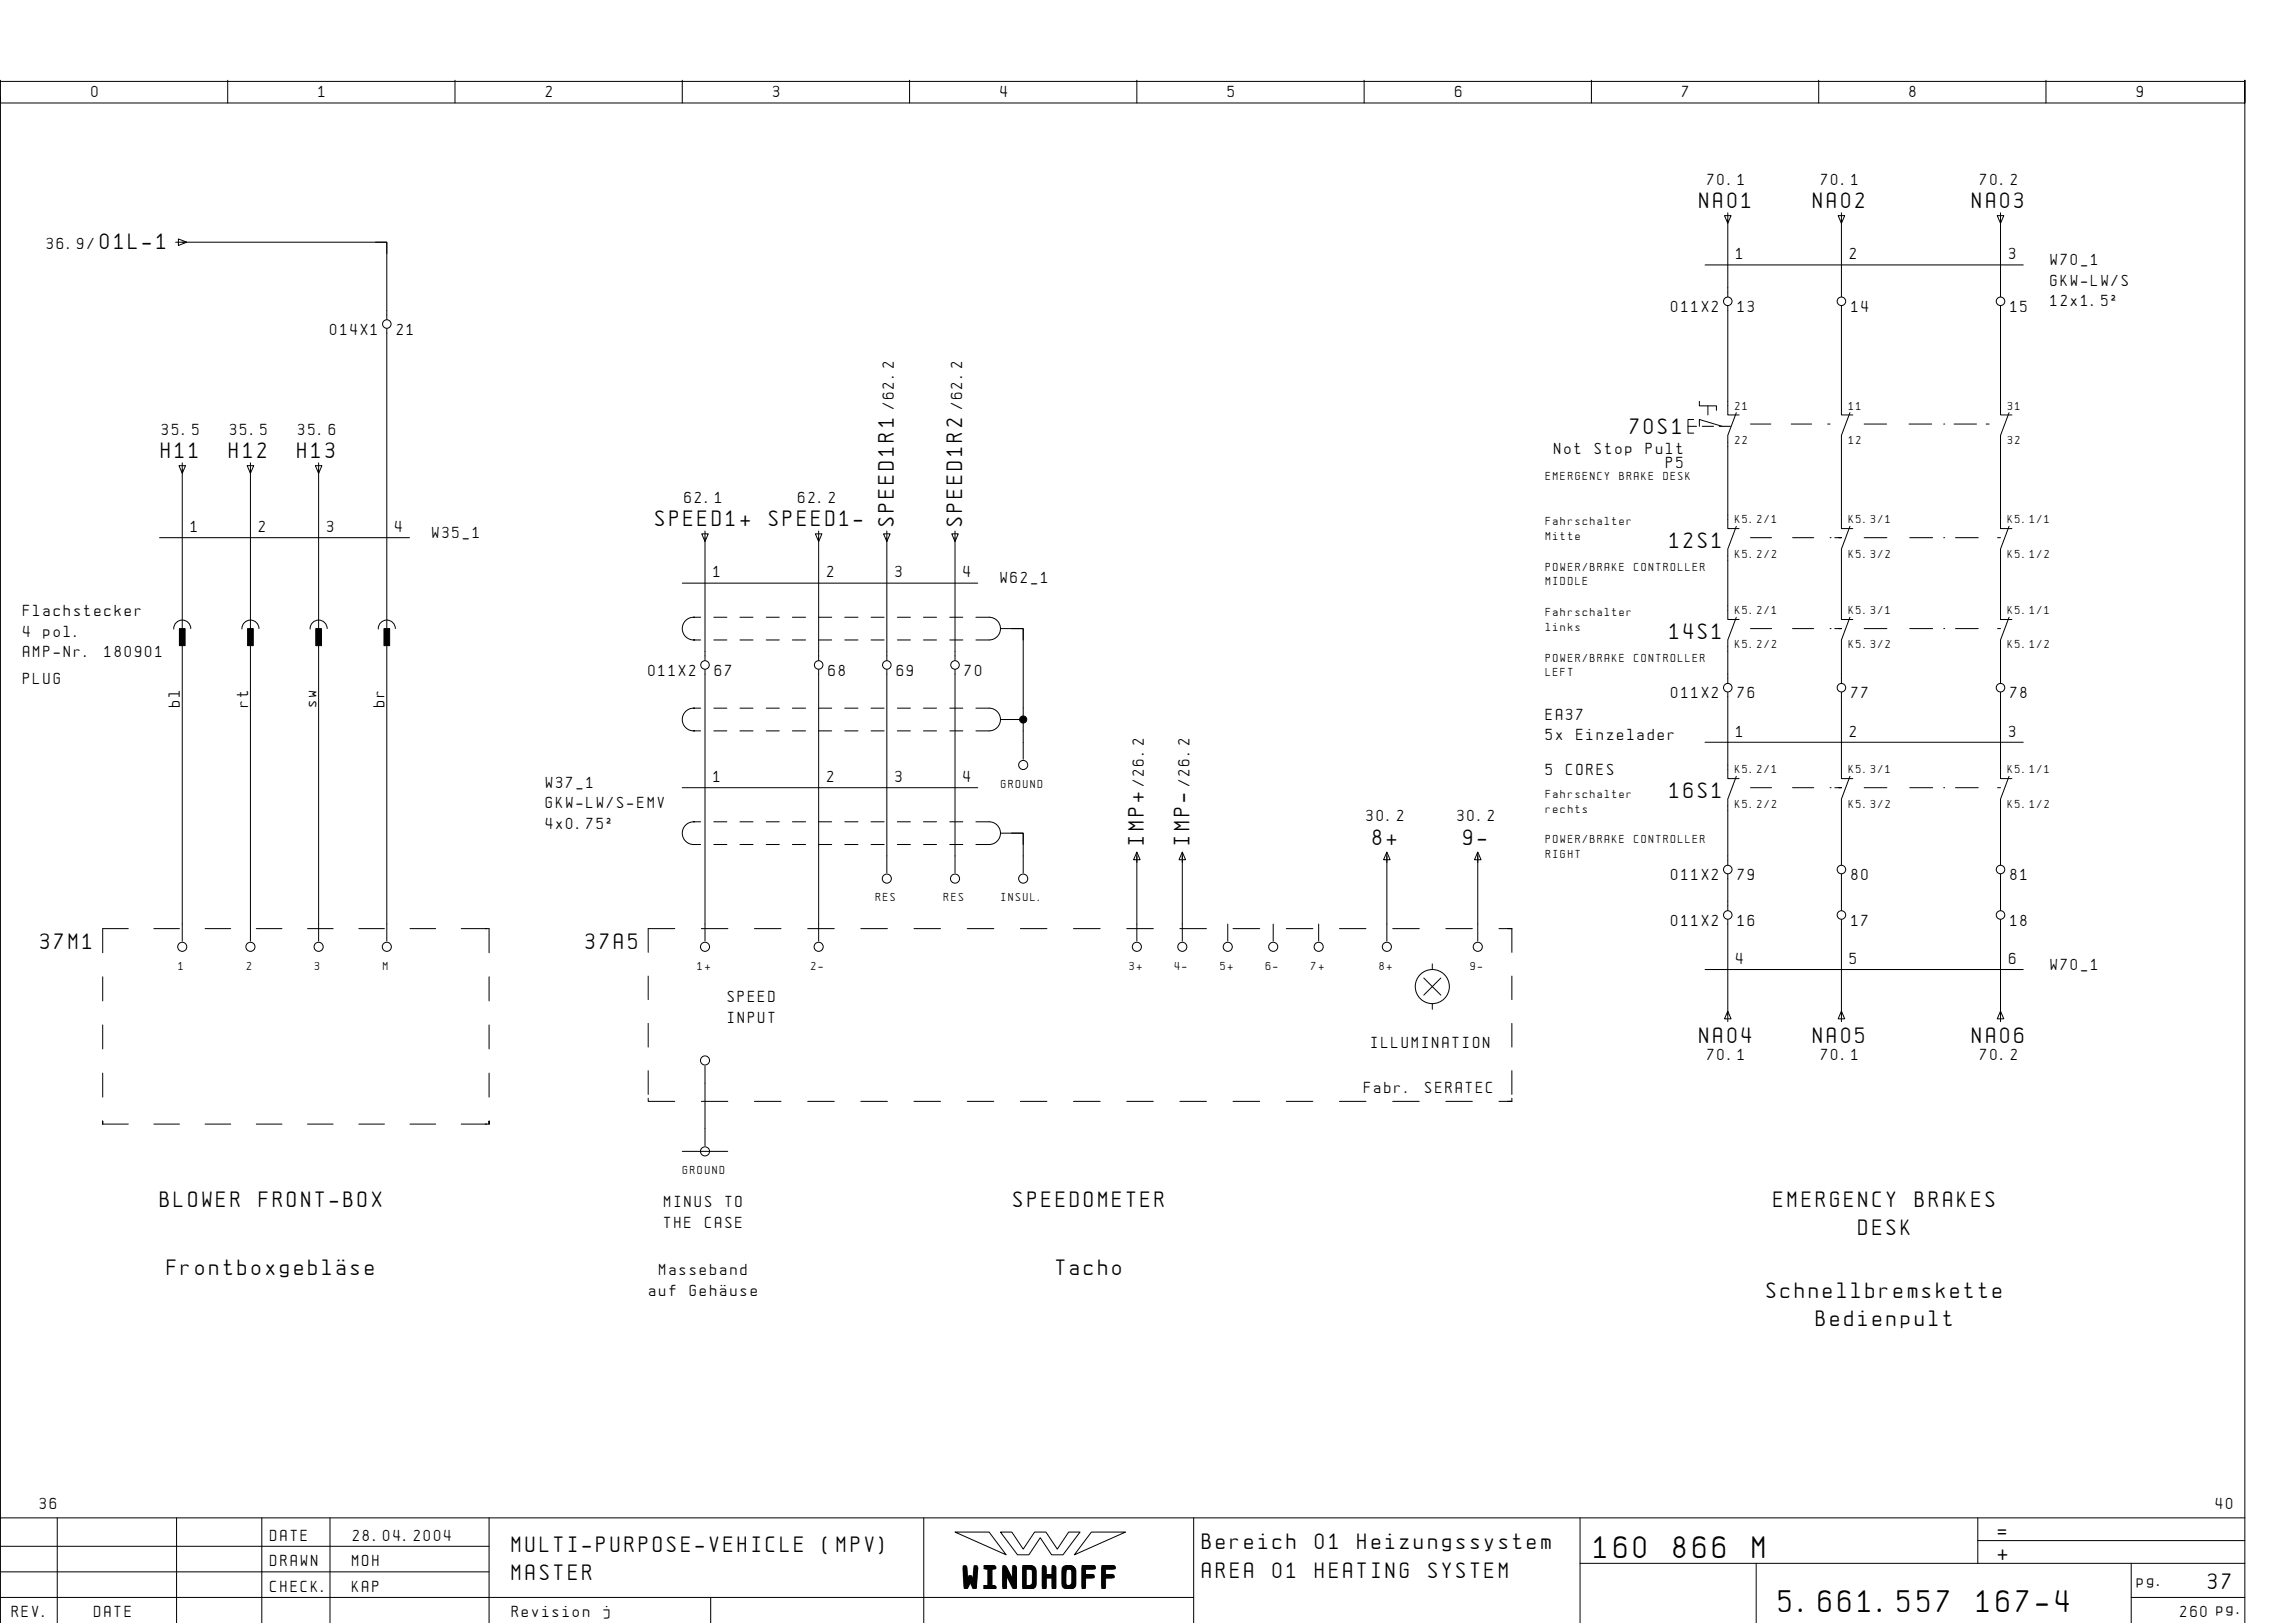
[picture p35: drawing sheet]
<svg xmlns="http://www.w3.org/2000/svg" width="399mm" height="286mm" viewBox="0 0 399 286" stroke-linecap="round" stroke-linejoin="round" font-family="sans-serif">
<defs><g id="words">
<g font-size="4.4">
<text x="280.6" y="274.1">160</text>
<text x="294.5" y="274.1">866</text>
<text x="308.4" y="274.1">M</text>
<text x="169.5" y="279.3">WINDHOFF</text>
<text x="313.1" y="283.6">5.661.557</text>
<text x="347.9" y="283.6">167-4</text>
</g>
<g font-size="3.1">
<text x="299.1" y="36.6">NA01</text>
<text x="319.1" y="36.6">NA02</text>
<text x="347.1" y="36.6">NA03</text>
<text x="17.6" y="43.9">01L-1</text>
<text x="286.9" y="76.4">70S1</text>
<text x="28.3" y="80.6">H11</text>
<text x="40.3" y="80.6">H12</text>
<text x="52.3" y="80.6">H13</text>
<text x="115.4" y="92.6">SPEED1+</text>
<text x="135.4" y="92.6">SPEED1-</text>
<text x="157.3" y="92.6" transform="rotate(-90 157.3 92.6)">SPEED1R1</text>
<text x="169.3" y="92.6" transform="rotate(-90 169.3 92.6)">SPEED1R2</text>
<text x="293.9" y="96.4">12S1</text>
<text x="293.9" y="112.4">14S1</text>
<text x="293.9" y="140.4">16S1</text>
<text x="201.3" y="148.6" transform="rotate(-90 201.3 148.6)">IMP+</text>
<text x="209.3" y="148.6" transform="rotate(-90 209.3 148.6)">IMP-</text>
<text x="241.6" y="148.6">8+</text>
<text x="257.6" y="148.6">9-</text>
<text x="7.1" y="166.9">37M1</text>
<text x="103.1" y="166.9">37A5</text>
<text x="299.1" y="183.6">NA04</text>
<text x="319.1" y="183.6">NA05</text>
<text x="347.1" y="183.6">NA06</text>
<text x="28.2" y="212.4">BLOWER</text>
<text x="45.6" y="212.4">FRONT-BOX</text>
<text x="178.4" y="212.4">SPEEDOMETER</text>
<text x="312.2" y="212.4">EMERGENCY</text>
<text x="337.1" y="212.4">BRAKES</text>
<text x="327.1" y="217.4">DESK</text>
<text x="29.4" y="224.4">FrontboxgeblÑse</text>
<text x="185.9" y="224.4">Tacho</text>
<text x="310.9" y="228.4">Schnellbremskette</text>
<text x="319.6" y="233.4">Bedienpult</text>
<text x="90.1" y="273.1">MULTI-PURPOSE-VEHICLE</text>
<text x="144.8" y="273.1">(MPV)</text>
<text x="211.6" y="272.6">Bereich</text>
<text x="231.5" y="272.6">01</text>
<text x="238.9" y="272.6">Heizungssystem</text>
<text x="351.6" y="270.6">=</text>
<text x="351.6" y="274.6">+</text>
<text x="90.1" y="278.1">MASTER</text>
<text x="211.6" y="277.6">AREA</text>
<text x="224" y="277.6">01</text>
<text x="231.5" y="277.6">HEATING</text>
<text x="251.4" y="277.6">SYSTEM</text>
<text x="388.6" y="279.6">37</text>
</g>
<g font-size="2.3">
<text x="16.1" y="17.1">0</text>
<text x="56.1" y="17.1">1</text>
<text x="96.1" y="17.1">2</text>
<text x="136.1" y="17.1">3</text>
<text x="176.1" y="17.1">4</text>
<text x="216.1" y="17.1">5</text>
<text x="256.1" y="17.1">6</text>
<text x="296.1" y="17.1">7</text>
<text x="336.1" y="17.1">8</text>
<text x="376.1" y="17.1">9</text>
<text x="300.5" y="32.5">70.1</text>
<text x="320.5" y="32.5">70.1</text>
<text x="348.5" y="32.5">70.2</text>
<text x="8.2" y="43.9">36.9/</text>
<text x="305.6" y="45.6">1</text>
<text x="325.6" y="45.6">2</text>
<text x="353.6" y="45.6">3</text>
<text x="360.9" y="46.6">W70_1</text>
<text x="360.9" y="50.2">GKW-LW/S</text>
<text x="360.9" y="53.9">12x1.5˝</text>
<text x="58.1" y="58.9">014X1</text>
<text x="69.8" y="58.9">21</text>
<text x="294.1" y="54.9">011X2</text>
<text x="305.8" y="54.9">13</text>
<text x="325.8" y="54.9">14</text>
<text x="353.8" y="54.9">15</text>
<text x="157.3" y="72" transform="rotate(-90 157.3 72)">/62.2</text>
<text x="169.3" y="72" transform="rotate(-90 169.3 72)">/62.2</text>
<text x="28.5" y="76.5">35.5</text>
<text x="40.5" y="76.5">35.5</text>
<text x="52.5" y="76.5">35.6</text>
<text x="273.5" y="79.9">Not</text>
<text x="280.7" y="79.9">Stop</text>
<text x="289.7" y="79.9">Pult</text>
<text x="293.2" y="82.4">P5</text>
<text x="120.5" y="88.5">62.1</text>
<text x="140.5" y="88.5">62.2</text>
<text x="33.6" y="93.6">1</text>
<text x="45.6" y="93.6">2</text>
<text x="57.6" y="93.6">3</text>
<text x="69.6" y="93.6">4</text>
<text x="76.1" y="94.6">W35_1</text>
<text x="125.6" y="101.6">1</text>
<text x="145.6" y="101.6">2</text>
<text x="157.6" y="101.6">3</text>
<text x="169.6" y="101.6">4</text>
<text x="176.1" y="102.6">W62_1</text>
<text x="4.1" y="108.4">Flachstecker</text>
<text x="4.1" y="112">4</text>
<text x="7.7" y="112">pol.</text>
<text x="4.1" y="115.6">AMP-Nr.</text>
<text x="18.4" y="115.6">180901</text>
<text x="114.1" y="118.9">011X2</text>
<text x="125.8" y="118.9">67</text>
<text x="145.8" y="118.9">68</text>
<text x="157.8" y="118.9">69</text>
<text x="169.8" y="118.9">70</text>
<text x="4.1" y="120.4">PLUG</text>
<text x="31.7" y="124.4" transform="rotate(-90 31.7 124.4)">bl</text>
<text x="43.7" y="124.4" transform="rotate(-90 43.7 124.4)">rt</text>
<text x="55.7" y="124.4" transform="rotate(-90 55.7 124.4)">sw</text>
<text x="67.7" y="124.4" transform="rotate(-90 67.7 124.4)">br</text>
<text x="294.1" y="122.9">011X2</text>
<text x="305.8" y="122.9">76</text>
<text x="325.8" y="122.9">77</text>
<text x="353.8" y="122.9">78</text>
<text x="272.1" y="126.6">EA37</text>
<text x="272.1" y="130.2">5x</text>
<text x="277.4" y="130.2">Einzelader</text>
<text x="305.6" y="129.6">1</text>
<text x="325.6" y="129.6">2</text>
<text x="353.6" y="129.6">3</text>
<text x="125.6" y="137.6">1</text>
<text x="145.6" y="137.6">2</text>
<text x="157.6" y="137.6">3</text>
<text x="169.6" y="137.6">4</text>
<text x="272.1" y="136.4">5</text>
<text x="275.7" y="136.4">CORES</text>
<text x="96.1" y="138.6">W37_1</text>
<text x="96.1" y="142.2">GKW-LW/S-EMV</text>
<text x="201.3" y="138.3" transform="rotate(-90 201.3 138.3)">/26.2</text>
<text x="209.3" y="138.3" transform="rotate(-90 209.3 138.3)">/26.2</text>
<text x="96.1" y="145.8">4x0.75˝</text>
<text x="240.5" y="144.5">30.2</text>
<text x="256.5" y="144.5">30.2</text>
<text x="294.1" y="154.9">011X2</text>
<text x="305.8" y="154.9">79</text>
<text x="325.8" y="154.9">80</text>
<text x="353.8" y="154.9">81</text>
<text x="294.1" y="162.9">011X2</text>
<text x="305.8" y="162.9">16</text>
<text x="325.8" y="162.9">17</text>
<text x="353.8" y="162.9">18</text>
<text x="305.6" y="169.6">4</text>
<text x="325.6" y="169.6">5</text>
<text x="353.6" y="169.6">6</text>
<text x="360.9" y="170.7">W70_1</text>
<text x="128.1" y="176.4">SPEED</text>
<text x="128.1" y="180">INPUT</text>
<text x="241.3" y="184.4">ILLUMINATION</text>
<text x="300.5" y="186.6">70.1</text>
<text x="320.5" y="186.6">70.1</text>
<text x="348.5" y="186.6">70.2</text>
<text x="240.1" y="192.4">Fabr.</text>
<text x="250.8" y="192.4">SERATEC</text>
<text x="116.9" y="212.4">MINUS</text>
<text x="127.7" y="212.4">TO</text>
<text x="116.9" y="216">THE</text>
<text x="124.1" y="216">CASE</text>
<text x="116" y="224.4">Masseband</text>
<text x="114.2" y="228">auf</text>
<text x="121.4" y="228">GehÑuse</text>
<text x="7" y="265.6">36</text>
<text x="390" y="265.6">40</text>
<text x="47.6" y="271.1">DATE</text>
<text x="47.6" y="275.6">DRAWN</text>
<text x="62" y="275.6">MOH</text>
<text x="62.1" y="271.1">28.04.2004</text>
<text x="47.6" y="280.1">CHECK.</text>
<text x="62" y="280.1">KAP</text>
<text x="376.1" y="279.1">pg.</text>
<text x="2.1" y="284.6">REV.</text>
<text x="16.6" y="284.6">DATE</text>
<text x="90.1" y="284.6">Revision</text>
<text x="106.2" y="284.6">j</text>
<text x="383.7" y="284.6">260 pg.</text>
</g>
<g font-size="1.6">
<text x="305.4" y="72.1">21</text>
<text x="325.4" y="72.1">11</text>
<text x="353.4" y="72.1">31</text>
<text x="305.4" y="78.1">22</text>
<text x="325.4" y="78.1">12</text>
<text x="353.4" y="78.1">32</text>
<text x="272.1" y="84.4">EMERGENCY</text>
<text x="285" y="84.4">BRAKE</text>
<text x="292.8" y="84.4">DESK</text>
<text x="272.1" y="92.4">Fahrschalter</text>
<text x="272.1" y="95">Mitte</text>
<text x="305.4" y="92.1">K5.2/1</text>
<text x="325.4" y="92.1">K5.3/1</text>
<text x="353.4" y="92.1">K5.1/1</text>
<text x="272.1" y="100.4">POWER/BRAKE</text>
<text x="287.6" y="100.4">CONTROLLER</text>
<text x="305.4" y="98.1">K5.2/2</text>
<text x="325.4" y="98.1">K5.3/2</text>
<text x="353.4" y="98.1">K5.1/2</text>
<text x="272.1" y="103">MIDDLE</text>
<text x="272.1" y="108.4">Fahrschalter</text>
<text x="272.1" y="111">links</text>
<text x="305.4" y="108.1">K5.2/1</text>
<text x="325.4" y="108.1">K5.3/1</text>
<text x="353.4" y="108.1">K5.1/1</text>
<text x="272.1" y="116.4">POWER/BRAKE</text>
<text x="272.1" y="119">LEFT</text>
<text x="287.6" y="116.4">CONTROLLER</text>
<text x="305.4" y="114.1">K5.2/2</text>
<text x="325.4" y="114.1">K5.3/2</text>
<text x="353.4" y="114.1">K5.1/2</text>
<text x="305.4" y="136.1">K5.2/1</text>
<text x="325.4" y="136.1">K5.3/1</text>
<text x="353.4" y="136.1">K5.1/1</text>
<text x="176.2" y="138.6">GROUND</text>
<text x="272.1" y="140.4">Fahrschalter</text>
<text x="272.1" y="143">rechts</text>
<text x="305.4" y="142.1">K5.2/2</text>
<text x="325.4" y="142.1">K5.3/2</text>
<text x="353.4" y="142.1">K5.1/2</text>
<text x="272.1" y="148.4">POWER/BRAKE</text>
<text x="287.6" y="148.4">CONTROLLER</text>
<text x="272.1" y="151">RIGHT</text>
<text x="154.1" y="158.6">RES</text>
<text x="166.1" y="158.6">RES</text>
<text x="176.2" y="158.6">INSUL.</text>
<text x="31.4" y="170.6">1</text>
<text x="43.4" y="170.6">2</text>
<text x="55.4" y="170.6">3</text>
<text x="67.4" y="170.6">M</text>
<text x="122.8" y="170.6">1+</text>
<text x="142.8" y="170.6">2-</text>
<text x="198.8" y="170.6">3+</text>
<text x="206.8" y="170.6">4-</text>
<text x="214.8" y="170.6">5+</text>
<text x="222.8" y="170.6">6-</text>
<text x="230.8" y="170.6">7+</text>
<text x="242.8" y="170.6">8+</text>
<text x="258.8" y="170.6">9-</text>
<text x="120.2" y="206.6">GROUND</text>
</g>
</g></defs>
<g fill="none" stroke="#000" stroke-width=".18">
<path d="M.1 14.1v4h395v-4v271.6M.1 17.1v250M.1 14.3h395M40.1 14.1v4M80.1 14.1v4M120.1 14.1v4M160.1 14.1v4M200.1 14.1v4M240.1 14.1v4M280.1 14.1v4M320.1 14.1v4M360.1 14.1v4"/>
<path d="M303.5 37.9h1.2l-.6 1.4zM304.1 37.5v14.7M323.5 37.9h1.2l-.6 1.4zM324.1 37.5v14.7M351.5 37.9h1.2l-.6 1.4zM352.1 37.5v14.7M30.9 42.6h1.9M31.4 42l1.5 .6-1.5 .6zM32.1 42.6h36v13.6M66.1 42.6h2v2M68.1 57.8v107.8M300.1 46.6h56"/>
<path d="M304.1 53.8v19.2h2M324.1 53.8v19.2h2M352.1 53.8v19.2h2M297.1 75h1.5M298.1 73.8h-1v2.4h1M299.1 70.6v.8h3v.8M299.1 75v-1.2l4 1.2M299.6 75h2M300.6 71.4v1.6M302.6 75h2M305.6 72.6l-1.5 4v16.4h2M308.1 74.6h3.5"/>
<path d="M315.3 74.6h3.5M321.7 74.6h.4M325.6 72.6l-1.5 4v16.4h2M328.1 74.6h3.9M336 74.6h4M342.1 74.6h.1M343.9 74.6h4M349.6 74.6h.5M353.6 72.6l-1.5 4v16.4h2M28.1 94.6h44M31.5 81.9h1.2l-.6 1.4zM32.1 81.4v84.2"/>
<path d="M43.5 81.9h1.2l-.6 1.4zM44.1 81.4v84.2M55.5 81.9h1.2l-.6 1.4zM56.1 81.4v84.2M123.5 94h1.2l-.6 1.3zM124.1 93.5v22.7M143.5 94h1.2l-.6 1.3zM144.1 93.5v22.7M155.5 94h1.2l-.6 1.3zM156.1 93.5v22.7M167.5 94h1.2l-.6 1.3zM168.1 93.5v22.7"/>
<path d="M305.6 92.6l-1.5 4v12.4h2M308.1 94.6h3.7M315.5 94.6h3.7M322.1 94.6h.1M322.9 94.6h1.2h-.5M325.6 92.6l-1.5 4v12.4h2M328.1 94.6h4M336.1 94.6h4M342.1 94.6h.1M344.1 94.6h4.1M351.6 94.6h.5M353.6 92.6l-1.5 4v12.4h2"/>
<path d="M33.6 110.6a1.5 1.5 0 0 0-1.6-1.5 1.5 1.5 0 0 0-1.4 1.6M45.6 110.6a1.5 1.5 0 0 0-1.6-1.5 1.5 1.5 0 0 0-1.4 1.6M57.6 110.6a1.5 1.5 0 0 0-1.6-1.5 1.5 1.5 0 0 0-1.4 1.6M69.6 110.6a1.5 1.5 0 0 0-1.6-1.5 1.5 1.5 0 0 0-1.4 1.6M120.1 102.6h52M122.1 108.6a2 2 0 0 0-2 2 2 2 0 0 0 2 2M122.2 112.6h-.1h1.2M122.2 108.6h-.1h1.2M124.1 117.8v47.8M125.6 112.6h2.3M125.6 108.6h2.3M130.2 112.6h2.3"/>
<path d="M130.2 108.6h2.3M134.9 112.6h2.3M134.9 108.6h2.3M139.4 112.6h2.4M139.4 108.6h2.4M144.1 117.8v47.8M144.1 112.6h2.3M144.1 108.6h2.3M148.7 112.6h2.3M148.7 108.6h2.3M153.3 112.6h2.3M153.3 108.6h2.3"/>
<path d="M156.1 117.8v35.8M157.9 112.6h2.3M157.9 108.6h2.3M162.5 112.6h2.3M162.5 108.6h2.3M167.2 112.6h2.3M167.2 108.6h2.3M168.1 117.8v35.8M171.7 108.6h2.4a2 2 0 0 1 2 2 2 2 0 0 1-2 2h-2.4M176.1 110.6h2M178.1 110.6h2v23M178.1 110.6h2v2"/>
<path d="M305.6 108.6l-1.5 4v7.6M308.1 110.6h3.7M315.5 110.6h3.7M322.1 110.6h.1M322.9 110.6h1.2h-.5M325.6 108.6l-1.5 4v7.6M328.1 110.6h4M336.1 110.6h4M342.1 110.6h.1M344.1 110.6h4.1M351.6 110.6h.5M353.6 108.6l-1.5 4v7.6"/>
<path d="M120.1 138.6h52M122.1 124.6a2 2 0 0 0-2 2 2 2 0 0 0 2 2M122.2 128.6h-.1h1.2M122.2 124.6h-.1h1.2M125.6 128.6h2.3M125.6 124.6h2.3M130.2 128.6h2.3M130.2 124.6h2.3M134.9 128.6h2.3M134.9 124.6h2.3M139.4 128.6h2.4M139.4 124.6h2.4"/>
<path d="M144.1 128.6h2.3M144.1 124.6h2.3M148.7 128.6h2.3M148.7 124.6h2.3M153.3 128.6h2.3M153.3 124.6h2.3M157.9 128.6h2.3M157.9 124.6h2.3M162.5 128.6h2.3M162.5 124.6h2.3M167.2 128.6h2.3M167.2 124.6h2.3"/>
<path d="M171.7 124.6h2.4a2 2 0 0 1 2 2 2 2 0 0 1-2 2h-2.4M176.1 126.6h4M178.1 126.6h.1M300.1 130.6h56M304.1 121.8v15.2h2M305.6 136.6l-1.5 4v11.6M308.1 138.6h3.7M315.5 138.6h3.7M322.1 138.6h.1M322.9 138.6h1.2h-.5M324.1 121.8v15.2h2M325.6 136.6l-1.5 4v11.6"/>
<path d="M328.1 138.6h4M336.1 138.6h4M342.1 138.6h.1M344.1 138.6h4.1M351.6 138.6h.5M352.1 121.8v15.2h2M353.6 136.6l-1.5 4v11.6M122.1 144.6a2 2 0 0 0-2 2 2 2 0 0 0 2 2M122.2 148.6h-.1h1.2M122.2 144.6h-.1h1.2M125.6 148.6h2.3M125.6 144.6h2.3"/>
<path d="M130.2 148.6h2.3M130.2 144.6h2.3M134.9 148.6h2.3M134.9 144.6h2.3M139.4 148.6h2.4M139.4 144.6h2.4M144.1 148.6h2.3M144.1 144.6h2.3M148.7 148.6h2.3M148.7 144.6h2.3M153.3 148.6h2.3M153.3 144.6h2.3"/>
<path d="M157.9 148.6h2.3M157.9 144.6h2.3M162.5 148.6h2.3M162.5 144.6h2.3M167.2 148.6h2.3M167.2 144.6h2.3M171.7 144.6h2.4a2 2 0 0 1 2 2 2 2 0 0 1-2 2h-2.4M176.1 146.6h2M178.1 146.6h2v7M178.1 146.6h2v2M200.1 149.9l.6 1.4h-1.2zM200.1 150.1v15.5"/>
<path d="M208.1 149.9l.6 1.4h-1.2zM208.1 150.1v15.5M244.1 150.1v15.5M244.1 149.9l.6 1.4h-1.2zM260.1 149.9l.6 1.4h-1.2zM260.1 150.1v15.5M304.1 153.8v6.4M324.1 153.8v6.4M352.1 153.8v6.4M18.1 171.9v4.2M22.6 163.4h-4.5v4.3M27.1 163.4h4.5"/>
<path d="M36.1 163.4h4.5M45.1 163.4h4.5M54.1 163.4h4.5M63.2 163.4h4.5M72.2 163.4h4.5M81.2 163.4h4.9v4.3M86.1 171.9v4.2M114.1 171.8v4.1M118.7 163.4h-4.6v4.2M123.4 163.4h4.7M132.8 163.4h4.7M142.2 163.4h4.6"/>
<path d="M151.5 163.4h4.7M160.9 163.4h4.6M170.2 163.4h4.7M179.6 163.4h4.7M188.9 163.4h4.7M198.3 163.4h4.7M207.6 163.4h4.7M216.1 162.6v3M217 163.4h4.7M224.1 162.6v3M226.4 163.4h4.7M232.1 162.6v3"/>
<path d="M235.7 163.4h4.7M245.1 163.4h4.7M250.6 172.1l3 3M252.1 169.6v1M252.1 176.6v1M253.6 172.1l-3 3M254.5 163.4h4.6M263.8 163.4h2.3h-.7M266.1 163.4v4.2M266.1 171.8v4.1M300.1 170.6h56M304.1 177.9l.6 1.4h-1.2z"/>
<path d="M304.1 161.8v18M324.1 177.9l.6 1.4h-1.2zM324.1 161.8v18M352.1 177.9l.6 1.4h-1.2zM352.1 161.8v18M18.1 180.4v4.2M18.1 188.8v4.3M18.1 197.8h4.5M18.1 197.3v.5v-.5M27.1 197.8h4.5M36.1 197.8h4.5M45.1 197.8h4.5"/>
<path d="M54.1 197.8h4.5M63.2 197.8h4.5M72.2 197.8h4.5M81.2 197.8h4.9M86.1 180.4v4.2M86.1 188.8v4.3M86.1 197.3v.5v-.5M114.1 180.1v4.2M114.1 188.4v4.2M114.1 193.3v.5h4.7M123.4 193.8h4.7M124.1 187.6v14"/>
<path d="M132.8 193.8h4.6M142.2 193.8h4.6M151.5 193.8h4.7M160.9 193.8h4.6M170.2 193.8h4.7M179.6 193.8h4.7M188.9 193.8h4.7M198.3 193.8h4.7M207.6 193.8h4.7M217 193.8h4.7M226.4 193.8h4.7M235.7 193.8h4.7"/>
<path d="M245.1 193.8h4.7M254.5 193.8h4.6M263.8 193.8h2.3h-.7M266.1 180.1v4.2M266.1 188.4v4.2M266.1 193.3v.5M120.1 202.6h8M10.1 267.1v18.5M31.1 267.1v18.5M46.1 267.1v18.6M58.1 267.1v18.6M86.1 272.1h-86"/>
<path d="M86.1 276.6h-86M86.1 267.1v18.6M162.6 267.1v18.6M168.1 269.6h6l3 4zM176.1 269.6h2l2 3 2-3h2l2 3 2-3h2l-3 4h-2l-2-3-2 3h-2zM192.1 269.6h6l-9 4zM210.1 267.1v18.6M278.1 275.1h117M278.1 267.1v18.6M309.1 275.1v10.6M348.1 271.1h47M348.1 267.1v8"/>
<path d="M375.1 275.1v10.6M395.1 267.1h-395v18.6M125.1 281.1v4.6M210.1 281.1h-210M375.1 281.1h20"/>
<circle cx="68.1" cy="57" r=".75"/>
<circle cx="304.1" cy="53" r=".75"/>
<circle cx="324.1" cy="53" r=".75"/>
<circle cx="352.1" cy="53" r=".75"/>
<circle cx="124.1" cy="117" r=".75"/>
<circle cx="144.1" cy="117" r=".75"/>
<circle cx="156.1" cy="117" r=".75"/>
<circle cx="168.1" cy="117" r=".75"/>
<circle cx="180.1" cy="134.6" r=".8"/>
<circle cx="304.1" cy="121" r=".75"/>
<circle cx="324.1" cy="121" r=".75"/>
<circle cx="352.1" cy="121" r=".75"/>
<circle cx="156.1" cy="154.6" r=".8"/>
<circle cx="168.1" cy="154.6" r=".8"/>
<circle cx="180.1" cy="154.6" r=".8"/>
<circle cx="304.1" cy="153" r=".75"/>
<circle cx="324.1" cy="153" r=".75"/>
<circle cx="352.1" cy="153" r=".75"/>
<circle cx="32.1" cy="166.6" r=".8"/>
<circle cx="44.1" cy="166.6" r=".8"/>
<circle cx="56.1" cy="166.6" r=".8"/>
<circle cx="68.1" cy="166.6" r=".8"/>
<circle cx="124.1" cy="166.6" r=".8"/>
<circle cx="144.1" cy="166.6" r=".8"/>
<circle cx="200.1" cy="166.6" r=".8"/>
<circle cx="208.1" cy="166.6" r=".8"/>
<circle cx="216.1" cy="166.6" r=".8"/>
<circle cx="224.1" cy="166.6" r=".8"/>
<circle cx="232.1" cy="166.6" r=".8"/>
<circle cx="244.1" cy="166.6" r=".8"/>
<circle cx="252.1" cy="173.6" r="3"/>
<circle cx="260.1" cy="166.6" r=".8"/>
<circle cx="304.1" cy="161" r=".75"/>
<circle cx="324.1" cy="161" r=".75"/>
<circle cx="352.1" cy="161" r=".75"/>
<circle cx="124.1" cy="186.6" r=".8"/>
<circle cx="124.1" cy="202.6" r=".8"/>
</g>
<g fill="#000" stroke="#000" stroke-width=".18">
<path d="M31.6 110.6h1v3h-1zM43.6 110.6h1v3h-1zM55.6 110.6h1v3h-1zM67.6 110.6h1v3h-1z"/>
<circle cx="180.1" cy="126.6" r=".63"/>
</g>
<use href="#words"/>
</svg>
